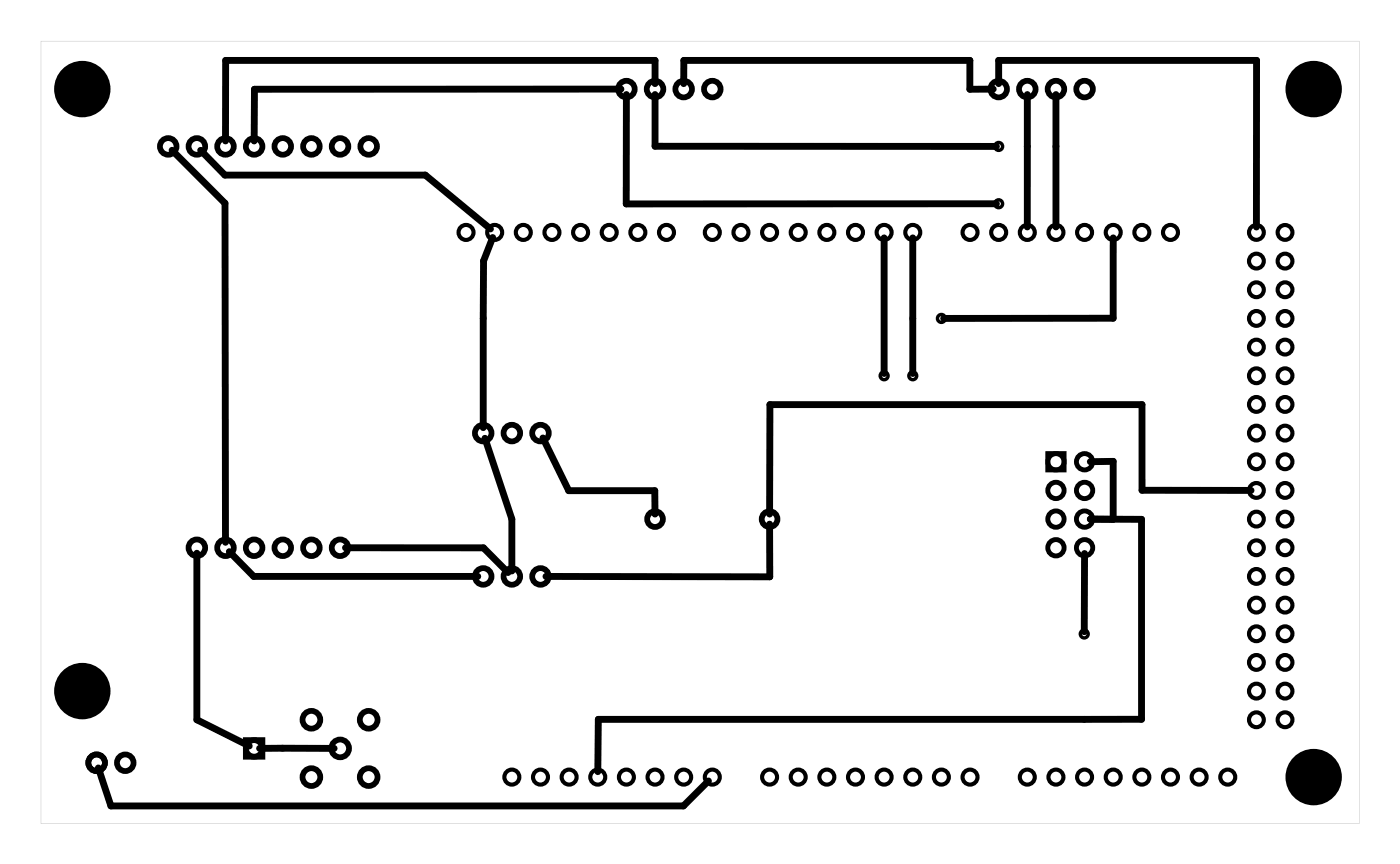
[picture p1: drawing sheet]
<svg xmlns="http://www.w3.org/2000/svg" width="124mm" height="77mm" viewBox="0 0 124 77" stroke-linecap="round" stroke-linejoin="round" font-family="sans-serif">
<path d="M3.6 3.6h117v69.4h-117zM3.6 3.6v69.4h117v-69.4z" fill="#000"/>
<g fill="none" stroke="#000" stroke-width=".51">
<path d="M21.8 65.6h1.5v1.5h-1.5z"/>
<circle cx="14.9" cy="13" r=".74"/>
<circle cx="17.5" cy="13" r=".74"/>
<circle cx="20" cy="13" r=".74"/>
<circle cx="22.5" cy="13" r=".74"/>
<circle cx="25.1" cy="13" r=".74"/>
<circle cx="27.6" cy="13" r=".74"/>
<circle cx="30.2" cy="13" r=".74"/>
<circle cx="32.7" cy="13" r=".74"/>
<circle cx="55.6" cy="7.9" r=".74"/>
<circle cx="58.1" cy="7.9" r=".74"/>
<circle cx="60.6" cy="7.9" r=".74"/>
<circle cx="63.2" cy="7.9" r=".74"/>
<circle cx="88.6" cy="7.9" r=".74"/>
<circle cx="91.1" cy="7.9" r=".74"/>
<circle cx="93.7" cy="7.9" r=".74"/>
<circle cx="96.2" cy="7.9" r=".74"/>
<circle cx="42.9" cy="38.4" r=".74"/>
<circle cx="45.4" cy="38.4" r=".74"/>
<circle cx="47.9" cy="38.4" r=".74"/>
<circle cx="17.5" cy="48.5" r=".74"/>
<circle cx="20" cy="48.5" r=".74"/>
<circle cx="22.5" cy="48.5" r=".74"/>
<circle cx="25.1" cy="48.5" r=".74"/>
<circle cx="27.6" cy="48.5" r=".74"/>
<circle cx="30.2" cy="48.5" r=".74"/>
<circle cx="42.9" cy="51.1" r=".74"/>
<circle cx="45.4" cy="51.1" r=".74"/>
<circle cx="47.9" cy="51.1" r=".74"/>
<circle cx="58.1" cy="46" r=".7"/>
<circle cx="68.3" cy="46" r=".7"/>
<circle cx="8.6" cy="67.6" r=".74"/>
<circle cx="11.1" cy="67.6" r=".74"/>
<circle cx="22.5" cy="66.3" r=".74"/>
<circle cx="27.6" cy="68.9" r=".79"/>
<circle cx="27.6" cy="63.8" r=".79"/>
<circle cx="30.2" cy="66.3" r=".79"/>
<circle cx="32.7" cy="68.9" r=".79"/>
<circle cx="32.7" cy="63.8" r=".79"/>
</g>
<g fill="none" stroke="#000" stroke-width=".36">
<circle cx="41.3" cy="20.6" r=".66"/>
<circle cx="43.9" cy="20.6" r=".66"/>
<circle cx="46.4" cy="20.6" r=".66"/>
<circle cx="49" cy="20.6" r=".66"/>
<circle cx="51.5" cy="20.6" r=".66"/>
<circle cx="54" cy="20.6" r=".66"/>
<circle cx="56.6" cy="20.6" r=".66"/>
<circle cx="59.1" cy="20.6" r=".66"/>
<circle cx="63.2" cy="20.6" r=".66"/>
<circle cx="65.7" cy="20.6" r=".66"/>
<circle cx="68.3" cy="20.6" r=".66"/>
<circle cx="70.8" cy="20.6" r=".66"/>
<circle cx="73.3" cy="20.6" r=".66"/>
<circle cx="75.9" cy="20.6" r=".66"/>
<circle cx="78.4" cy="20.6" r=".66"/>
<circle cx="81" cy="20.6" r=".66"/>
<circle cx="86" cy="20.6" r=".66"/>
<circle cx="88.6" cy="20.6" r=".66"/>
<circle cx="91.1" cy="20.6" r=".66"/>
<circle cx="93.7" cy="20.6" r=".66"/>
<circle cx="96.2" cy="20.6" r=".66"/>
<circle cx="98.7" cy="20.6" r=".66"/>
<circle cx="101.3" cy="20.6" r=".66"/>
<circle cx="103.8" cy="20.6" r=".66"/>
<circle cx="111.4" cy="30.8" r=".66"/>
<circle cx="111.4" cy="35.8" r=".66"/>
<circle cx="111.4" cy="38.4" r=".66"/>
<circle cx="111.4" cy="33.3" r=".66"/>
<circle cx="111.4" cy="23.1" r=".66"/>
<circle cx="111.4" cy="20.6" r=".66"/>
<circle cx="111.4" cy="25.7" r=".66"/>
<circle cx="111.4" cy="28.2" r=".66"/>
<circle cx="114" cy="38.4" r=".66"/>
<circle cx="114" cy="30.8" r=".66"/>
<circle cx="114" cy="33.3" r=".66"/>
<circle cx="114" cy="35.8" r=".66"/>
<circle cx="114" cy="23.1" r=".66"/>
<circle cx="114" cy="20.6" r=".66"/>
<circle cx="114" cy="28.2" r=".66"/>
<circle cx="114" cy="25.7" r=".66"/>
<circle cx="111.4" cy="46" r=".66"/>
<circle cx="111.4" cy="43.5" r=".66"/>
<circle cx="111.4" cy="48.5" r=".66"/>
<circle cx="111.4" cy="40.9" r=".66"/>
<circle cx="111.4" cy="51.1" r=".66"/>
<circle cx="111.4" cy="53.6" r=".66"/>
<circle cx="111.4" cy="58.7" r=".66"/>
<circle cx="111.4" cy="56.2" r=".66"/>
<circle cx="114" cy="53.6" r=".66"/>
<circle cx="114" cy="58.7" r=".66"/>
<circle cx="114" cy="43.5" r=".66"/>
<circle cx="114" cy="48.5" r=".66"/>
<circle cx="114" cy="40.9" r=".66"/>
<circle cx="114" cy="51.1" r=".66"/>
<circle cx="114" cy="56.2" r=".66"/>
<circle cx="114" cy="46" r=".66"/>
<circle cx="45.4" cy="68.9" r=".66"/>
<circle cx="47.9" cy="68.9" r=".66"/>
<circle cx="50.5" cy="68.9" r=".66"/>
<circle cx="53" cy="68.9" r=".66"/>
<circle cx="55.6" cy="68.9" r=".66"/>
<circle cx="58.1" cy="68.9" r=".66"/>
<circle cx="60.6" cy="68.9" r=".66"/>
<circle cx="63.2" cy="68.9" r=".66"/>
<circle cx="68.3" cy="68.9" r=".66"/>
<circle cx="70.8" cy="68.9" r=".66"/>
<circle cx="73.3" cy="68.9" r=".66"/>
<circle cx="75.9" cy="68.9" r=".66"/>
<circle cx="78.4" cy="68.9" r=".66"/>
<circle cx="81" cy="68.9" r=".66"/>
<circle cx="83.5" cy="68.9" r=".66"/>
<circle cx="86" cy="68.9" r=".66"/>
<circle cx="91.1" cy="68.9" r=".66"/>
<circle cx="93.7" cy="68.9" r=".66"/>
<circle cx="96.2" cy="68.9" r=".66"/>
<circle cx="98.7" cy="68.9" r=".66"/>
<circle cx="101.3" cy="68.9" r=".66"/>
<circle cx="103.8" cy="68.9" r=".66"/>
<circle cx="106.4" cy="68.9" r=".66"/>
<circle cx="108.9" cy="68.9" r=".66"/>
<circle cx="111.4" cy="61.2" r=".66"/>
<circle cx="111.4" cy="63.8" r=".66"/>
<circle cx="114" cy="61.2" r=".66"/>
<circle cx="114" cy="63.8" r=".66"/>
</g>
<g fill="none" stroke="#000" stroke-width=".43">
<path d="M92.9 40.2h1.5v1.4h-1.5z"/>
<circle cx="93.7" cy="40.9" r=".72"/>
<circle cx="93.7" cy="48.5" r=".72"/>
<circle cx="93.7" cy="46" r=".72"/>
<circle cx="93.7" cy="43.5" r=".72"/>
<circle cx="96.2" cy="40.9" r=".72"/>
<circle cx="96.2" cy="48.5" r=".72"/>
<circle cx="96.2" cy="46" r=".72"/>
<circle cx="96.2" cy="43.5" r=".72"/>
</g>
<g fill="none" stroke="#000" stroke-width=".3">
<circle cx="88.6" cy="18.1" r=".35"/>
<circle cx="88.6" cy="13" r=".35"/>
<circle cx="78.4" cy="33.3" r=".35"/>
<circle cx="81" cy="33.3" r=".35"/>
<circle cx="83.5" cy="28.2" r=".35"/>
<circle cx="96.2" cy="56.2" r=".35"/>
</g>
<g fill="#000">
<circle cx="7.3" cy="7.9" r="2.5"/>
<circle cx="116.5" cy="7.9" r="2.5"/>
<circle cx="7.3" cy="61.2" r="2.5"/>
<circle cx="116.5" cy="68.9" r="2.5"/>
</g>
<g fill="none" stroke="#000" stroke-width=".61">
<path d="M15.3 13.3l4.7 4.7v30.1M17.8 13.3l2.1 2.2h17.8l5.8 4.8M55.1 7.9h-32.5l-.1 4.6M55.6 8.4l-.1 9.7h32.9M58.1 7.4v-2h-38.1v7.1M58.1 8.4v4.6h30.3M60.6 7.4l.1-2h25.3v2.5h2.1M88.6 7.4v-2h22.9l-.1 14.7M91.1 8.4v11.7M93.7 8.4v11.7M43 38.8l2.4 7.2v4.6M43.7 21l-.8 2.1v14.8"/>
<path d="M48.2 38.8l2.2 4.7h7.7v2M78.4 21.1v12M81 21.1v12M98.7 21.1v7.1h-15M17.5 49v14.8l4.6 2.3M20.3 48.9l2.2 2.2h19.9M30.6 48.5h12.3l2.2 2.2M68.3 46.4v4.7h-19.9M96.2 49v7M96.7 40.9h2v5.1h-2h4.6v17.7h-48.2l-.1 4.7M111 43.5l-9.7-.1v-7.5h-33v9.6M8.7 68l1.1 3.4h50.8l2.2-2.2"/>
<path d="M23 66.3h6.6"/>
</g>
</svg>
